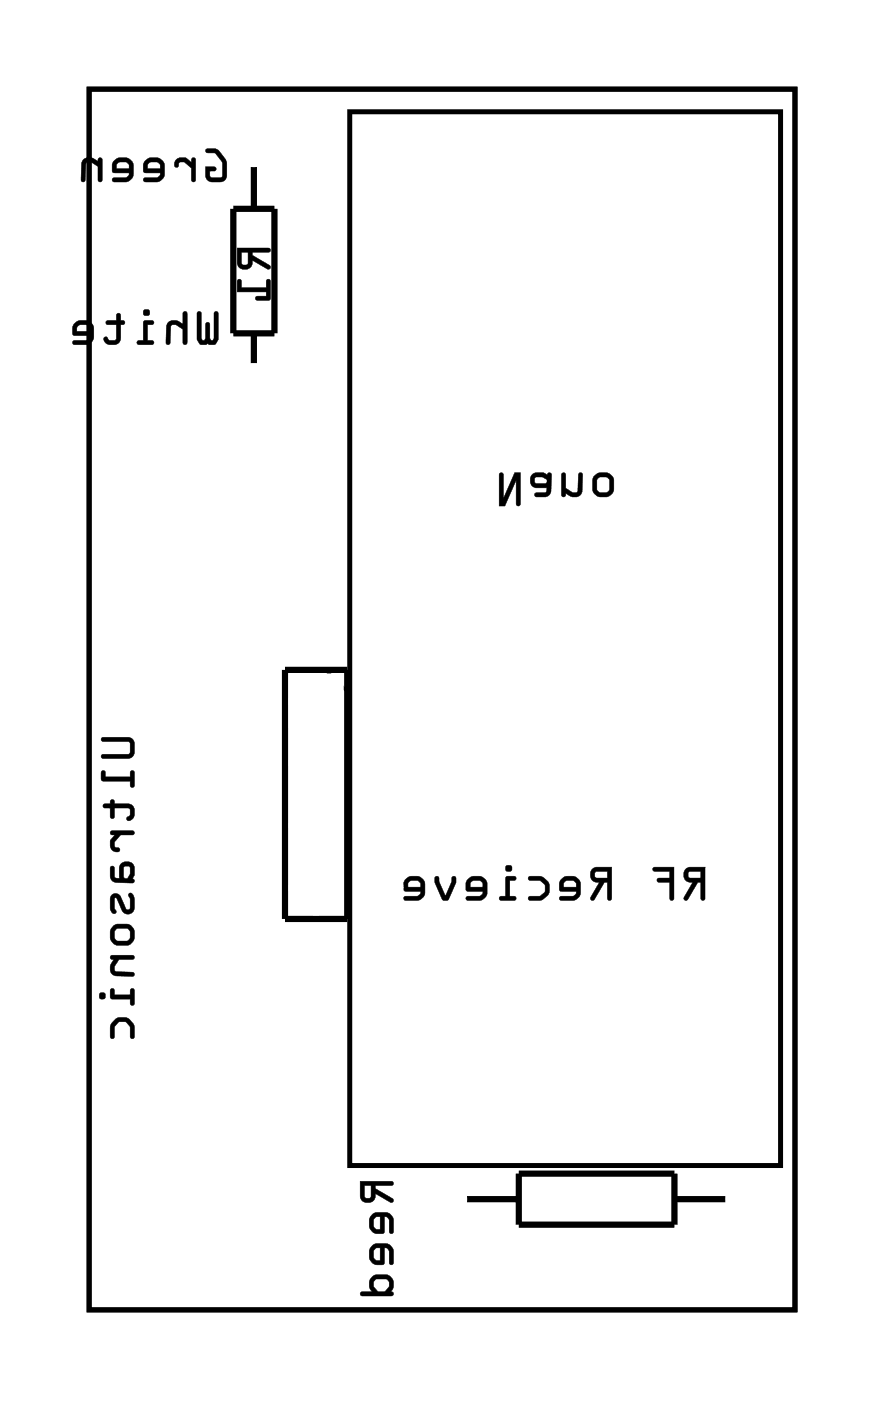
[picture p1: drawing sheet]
<svg xmlns="http://www.w3.org/2000/svg" width="36mm" height="57mm" viewBox="0 0 36 57" stroke-linecap="round" stroke-linejoin="round" font-family="sans-serif">
<path d="M3.6 3.6h28.8v49.8h-28.8zM14.3 4.6h17.5v42.9h-17.5z" fill="none" stroke="#000" stroke-width=".2"/>
<g fill="#000">
<path d="M3.6 3.6h28.8v49.8h-28.8zM3.6 3.6v49.8h28.8v-49.8z"/>
<path d="M8.1 12.7l-.1 1.2 .2 .2h.6l.1-.2v-1.1l-.1-.1-.1 .1v1l-.1 .1v-.1v-.6l-.1-.1-.1 .1v.6l-.1 .1-.1-1.1zM6.9 13.1l-.1 .2v.7h.1l.1-.7 .1-.1 .4 .2v.6h.1v-1.3l-.1 .1v.4l-.3-.1zM5.9 13.1l-.1 .8h-.2v.1l.6 .1 .1-.2h-.3v-.7h.2l.1-.1zM5.8 12.8a.15 .15 0 0 0 .3 0 .15 .15 0 0 0-.3 0zM4.3 13.1l.1 .1h.3v.6l-.2 .1-.2-.2-.1 .1a.35 .35 0 0 0 .4 .3 .35 .35 0 0 0 .3-.3v-.6h.2l-.2-.1v-.3h-.1l-.1 .3zM3 13.2v.2v.3h.7l-.2 .2h-.5v.1h.7l.1-.3v-.5l-.3-.1h-.3zM3.2 13.3h.3l.2 .2h-.6z"/>
<path d="M8.1 12.7l-.1 1.2 .2 .2 .3-.1 .3 .1 .1-.2v-1.1a.1 .1 0 0 0-.1-.1 .1 .1 0 0 0-.1 .1v1.1l-.1-.1v-.6a.1 .1 0 0 0-.1-.1 .1 .1 0 0 0-.1 .1v.6l-.1 .1-.1-1.1zM8.1 12.7l.1 .1 .1 1.1 .1-.1v-.6h.2v.6v.1l.1-.1v-1l.1-.1 .1 .1v1.1l-.1 .1h-.3h-.3l-.2-.1zM6.9 13.1l-.1 .9a.09 .09 0 0 0 0 .1 .09 .09 0 0 0 .1-.1l.1-.7 .2-.1 .3 .2v.6a.1 .1 0 0 0 0 .1 .1 .1 0 0 0 .1-.1v-1.2a.1 .1 0 0 0-.1-.1 .1 .1 0 0 0 0 .1v.4l-.3-.1zM6.9 13.2l.3-.1 .3 .1v-.4l.1-.1v1.3h-.1v-.6l-.3-.2-.2 .1-.1 .7h-.1v-.7zM5.9 13.1l-.1 .8h-.1a.1 .1 0 0 0-.1 .1 .1 .1 0 0 0 .1 .1h.5a.1 .1 0 0 0 .1-.1 .1 .1 0 0 0-.1-.1h-.2v-.7l.2 .1a.1 .1 0 0 0 .1-.1 .1 .1 0 0 0-.1-.1zM5.9 13.1h.4l-.1 .1h-.2v.7h.2v.1h-.6v-.1h.3zM5.8 12.8a.15 .15 0 0 0 .3 0 .15 .15 0 0 0-.3 0zM5.8 12.8a.15 .15 0 0 1 .3 0 .15 .15 0 0 1-.3 0zM4.3 13.1l.1 .1h.3v.6l-.2 .1-.1-.2-.2 .1a.21 .21 0 0 0 .1 .2 .21 .21 0 0 0 .2 .1h.3l.1-.2v-.7l.1 .1a.1 .1 0 0 0 .1-.1 .1 .1 0 0 0-.1-.1h-.1v-.2a.1 .1 0 0 0-.1-.1 .1 .1 0 0 0-.1 .1v.2zM4.3 13.1h.5v-.3h.1v.3l.2 .1h-.2v.6a.37 .37 0 0 1-.3 .3 .37 .37 0 0 1-.4-.3l.1-.1 .2 .2h.2l.1-.1v-.6h-.4zM3 13.2l-.1 .2 .1 .3h.7l-.2 .2h-.5a.1 .1 0 0 0-.1 .1 .1 .1 0 0 0 .1 .1h.5l.2-.1 .1-.1v-.5l-.2-.3h-.4zM3.1 13.2l.1-.1h.3l.3 .1v.5l-.1 .3h-.7v-.1h.5l.2-.2h-.7v-.3zM3.2 13.3h.3l.2 .2h-.6zM3.2 13.3l-.1 .2h.6l-.2-.2z"/>
<path d="M8.4 6.1v.1l.4 .1 .3 .4v.5h-.1h-.4v-.2h.2v-.2h-.4l.1 .5 .1 .1h.5l.2-.2a.92 .92 0 0 0-.6-1.1zM7.2 6.5l-.1 .2a.1 .1 0 0 0 .1 .1 .1 .1 0 0 0 .1-.1l.2-.1 .3 .3v.5h.2v-.9h-.2v.1l-.2-.2zM5.9 6.5l-.1 .2 .1 .3 .6 .1-.1 .1-.5 .1v.1h.6l.2-.3v-.5l-.3-.2h-.3zM6.1 6.7l.3-.1 .1 .3h-.5zM4.7 6.5l-.1 .2v.3l.7 .1-.2 .1-.5 .1v.1h.7l.1-.3v-.5l-.3-.2h-.3zM4.8 6.7l.4-.1 .1 .3h-.6zM3.4 6.5l-.1 .2v.7h.2v-.7l.1-.1 .4 .2v.6h.1v-.9h-.1v.1l-.3-.2z"/>
<path d="M8.4 6.1v.1l.4 .1 .2 .3v.6h-.4v-.2h.1a.1 .1 0 0 0 .1-.1 .1 .1 0 0 0-.1-.1h-.3l.1 .6h.1h.6l.1-.2-.1-.7-.3-.4zM8.4 6.1h.3l.2 .1a.9 .9 0 0 1 .2 1.2h-.5l-.2-.1v-.5l.4 .1v.1h-.2v.2l.4 .1 .1-.1-.1-.6-.2-.4h-.4zM7.2 6.5l-.1 .2a.11 .11 0 0 0 .1 .1 .11 .11 0 0 0 .1-.1l.2-.1 .3 .3v.4a.1 .1 0 0 0 .1 .1 .1 .1 0 0 0 .1-.1v-.8a.1 .1 0 0 0-.1-.1 .1 .1 0 0 0-.1 .1v.1l-.2-.2zM7.2 6.5l.4-.1 .2 .2v-.1h.2v.9h-.2v-.5l-.3-.3h-.2l-.1 .2zM5.9 6.5l-.1 .2 .1 .3 .6 .1-.1 .1h-.5a.1 .1 0 0 0-.1 .1 .1 .1 0 0 0 .1 .1h.5l.2-.1 .1-.1v-.5l-.2-.3h-.4zM5.9 6.6l.2-.2h.3l.3 .2v.5l-.2 .3h-.6v-.1h.5l.1-.2v-.1h-.6v-.3zM6.1 6.7l.3-.1 .1 .3h-.5zM6.1 6.6l-.1 .3h.5l-.1-.3zM4.7 6.5l-.1 .2v.3l.7 .1-.2 .1h-.4a.1 .1 0 0 0-.1 .1 .1 .1 0 0 0 .1 .1h.5l.1-.1 .1-.1 .1-.5-.3-.3h-.4zM4.7 6.6l.1-.2h.3l.3 .2v.5l-.1 .3h-.7v-.1h.6l.1-.2v-.1h-.7v-.3zM4.8 6.7l.4-.1 .1 .3h-.6zM4.8 6.6l-.1 .3h.6l-.1-.3zM3.4 6.5l-.1 .8a.09 .09 0 0 0 .1 .1 .09 .09 0 0 0 .1-.1v-.6l.2-.1 .3 .2v.5a.1 .1 0 0 0 .1 .1 .1 .1 0 0 0 .1-.1v-.8a.1 .1 0 0 0-.1-.1 .11 .11 0 0 0-.1 .2l-.3-.2zM3.4 6.5l.3-.1 .3 .2v-.1h.1v.9h-.1v-.6l-.3-.2-.2 .1v.7h-.2v-.7z"/>
<path d="M9.7 10.1v.6a.31 .31 0 0 0 .3 .3 .31 .31 0 0 0 .3-.4l.7 .4v-.1l-.7-.5v-.1h.6l.1-.1zM9.9 10.3h.2v.5h-.2zM9.7 11.4v.5h1.2v.2h-.4l-.1 .1h.6v-.8h-.1v.3h-1l-.1-.3z"/>
<path d="M9.7 10.1v.6a.32 .32 0 0 0 .3 .3 .32 .32 0 0 0 .3-.4l.6 .4a.1 .1 0 0 0 .1-.1 .1 .1 0 0 0 0-.1l-.7-.4v-.1h.6a.1 .1 0 0 0 .1-.1 .1 .1 0 0 0-.1-.1zM9.7 10.1l1.3 .1-.1 .1h-.6v.1l.7 .4v.2l-.7-.4a.31 .31 0 0 1-.3 .4 .31 .31 0 0 1-.3-.3zM9.9 10.3h.2v.5h-.2zM9.8 10.3l.1 .5h.2v-.5zM9.7 11.4v.5h1.2v.2h-.4a.1 .1 0 0 0-.1 .1 .1 .1 0 0 0 .1 .1l.5-.1v-.7a.1 .1 0 0 0-.1-.1 .1 .1 0 0 0 0 .1v.2h-1v-.3zM9.7 11.4h.1v.3h1.1v-.3h.1v.8h-.6l.1-.1h.4v-.2h-1.2z"/>
<path d="M20.4 19.3v1.4h.2l.5-1.1-.1 1a.1 .1 0 0 0 .1 .1 .1 .1 0 0 0 .1-.1v-1.3h-.2l-.5 1v-.9v-.1zM20.4 19.3l.1 .1v.9l.5-1h.2v1.3h-.1l-.1-1-.4 1h-.2zM21.7 19.4l-.1 .1 .1 .3 .6 .1v.2h-.4a.1 .1 0 0 0-.1 .1 .1 .1 0 0 0 .1 .1h.4l.2-.2v-.7a.09 .09 0 0 0-.1-.1 .09 .09 0 0 0-.1 .1l-.1-.1zM21.7 19.4l.2-.1 .4 .1 .2-.1v.7l-.1 .2h-.6l.1-.1h.4v-.2l-.6-.1-.1-.2zM21.8 19.5h.3l.2 .1v.1h-.4zM21.8 19.5l.1 .2h.4v-.1l-.2-.2zM22.9 19.3v.9a.1 .1 0 0 0 .1 .1 .11 .11 0 0 0 .1-.2 .39 .39 0 0 0 .7-.1v-.6a.09 .09 0 0 0-.1-.1 .09 .09 0 0 0-.1 .1v.6l-.2 .1-.3-.2v-.6zM22.9 19.3h.2v.6l.3 .2 .2-.1v-.7h.1l.1 .7a.32 .32 0 0 1-.5 .2l-.2-.1-.1 .1h-.1zM24.1 19.8a.51 .51 0 0 0 1 0 .51 .51 0 0 0-1 0zM24.1 19.8a.5 .5 0 0 1 1 0 .5 .5 0 0 1-1 0zM24.4 19.5h.1h.3v.5l-.3 .1-.1-.1zM24.4 19.5v.5l.1 .1h.3v-.6l-.1-.1z"/>
<path d="M20.4 19.3v1.3h.2l.5-1v1h.1v-1.3h-.2l-.5 1v-.9zM21.7 19.4l-.1 .1 .1 .3 .6 .1v.2h-.4l-.1 .1h.6l.1-.2v-.7l-.2 .1-.4-.1zM21.8 19.5h.3l.2 .1v.1h-.4zM22.9 19.3v.9h.2v-.1a.38 .38 0 0 0 .3 .2 .38 .38 0 0 0 .4-.3l-.1-.7h-.1v.7l-.1 .1-.4-.2v-.6zM24.1 19.8a.5 .5 0 0 0 1 0 .5 .5 0 0 0-1 0zM24.4 19.5h.3l.2 .1-.1 .4-.3 .1-.1-.1z"/>
<path d="M4.2 30.1v.1l1 .1h.1v.5h-1.1l-.1 .1h.1h1l.3-.1v-.6l-.2-.1zM4.2 31.5v.4h1.1v.2h.2l-.1-.7-.1 .1v.2h-1v-.2zM4.2 32.8l.1 .2h.2v.3l.1 .1 .1-.1v-.3h.6v.3l-.1 .1v.1a.35 .35 0 0 0 .3-.4 .35 .35 0 0 0-.3-.3h-.5l-.1-.2-.1 .2zM4.5 33.9v.1l.2 .1-.2 .2a.33 .33 0 0 0 0 .3 .33 .33 0 0 0 .3 .1 .12 .12 0 0 0 .1-.1 .12 .12 0 0 0-.2 0v-.2l.2-.3h.5l.1-.2zM4.5 35.4v.4l.2 .2h.8l-.1-.2 .1-.4a.31 .31 0 0 0-.3-.2 .31 .31 0 0 0-.3 .2v.4h-.2v-.4zM5.1 35.4h.2v.3l-.1 .1h-.2zM4.6 36.5l-.1 .5 .1 .3a.12 .12 0 0 0 .2-.1 .12 .12 0 0 0-.1-.2v-.4l.3 .5a.27 .27 0 0 0 .3 .2 .27 .27 0 0 0 .2-.3v-.4l-.1-.2-.2 .1 .1 .5-.1 .1-.3-.6-.2-.1zM4.5 38.2a.5 .5 0 0 0 1 0 .5 .5 0 0 0-1 0zM4.7 37.9h.5l.1 .1v.3l-.1 .1h-.4l-.1-.2zM4.5 39v.1h.1a.38 .38 0 0 0-.1 .4 .38 .38 0 0 0 .2 .3h.8l-.1-.1-.7-.1v-.2l.2-.3h.5l.1-.1zM4.5 40.3v.4l.8 .1v.2h.2l-.1-.7-.1 .1v.2h-.6v-.2zM4 40.6a.15 .15 0 0 0 .3 0 .15 .15 0 0 0-.3 0zM4.7 41.6l-.2 .3v.5l.2-.1v-.4l.1-.2h.3l.2 .2 .1 .5 .1-.1v-.4a.49 .49 0 0 0-.8-.3z"/>
<path d="M4.1 30.1l.1 .2h1h.1v.5h-1.1a.1 .1 0 0 0-.1 .1 .1 .1 0 0 0 .1 .1l1.1-.1 .2-.1v-.5l-.1-.2h-.2zM4.2 30.1h1.1l.2 .1v.6l-.3 .1h-1l-.1-.1h.1h1.1v-.5l-.1-.1h-1zM4.1 31.4l.1 .5h1.1v.1a.1 .1 0 0 0 .1 .1 .1 .1 0 0 0 .1-.1v-.5a.1 .1 0 0 0-.1-.1 .1 .1 0 0 0-.1 .1v.2h-1v-.2zM4.2 31.5h.1v.2h1v-.2l.1-.1 .1 .7h-.2v-.2h-1.1zM4.2 32.8v.2h.3v.3a.1 .1 0 0 0 .1 .1 .1 .1 0 0 0 .1-.1v-.3h.6v.2l-.1 .2v.1a.21 .21 0 0 0 .2 0 .21 .21 0 0 0 .1-.3v-.3l-.2-.1h-.6v-.1a.1 .1 0 0 0-.1-.1 .1 .1 0 0 0-.1 .1v.1zM4.2 32.8h.3l.1-.2 .1 .2h.5a.37 .37 0 0 1 .3 .3 .37 .37 0 0 1-.2 .4l-.1-.1 .1-.1v-.3h-.6v.3l-.1 .1-.1-.1v-.3l-.2-.1zM4.5 33.9v.1l.2 .1-.2 .2a.33 .33 0 0 0 0 .3 .33 .33 0 0 0 .3 .2 .14 .14 0 0 0 .1-.2 .14 .14 0 0 0-.2-.1v-.1l.2-.3h.5a.1 .1 0 0 0 .1-.1 .1 .1 0 0 0-.1-.1zM4.5 33.9h1l-.1 .1-.5 .1-.2 .2v.2l.2 .2a.23 .23 0 0 1-.3 0 .23 .23 0 0 1-.1-.2v-.2l.2-.2-.2-.1zM4.5 35.3v.4l.1 .2 .8 .1a.09 .09 0 0 0 .1-.1 .09 .09 0 0 0-.1-.1l.1-.4a.32 .32 0 0 0-.3-.3 .32 .32 0 0 0-.3 .3v.4h-.2v-.4zM4.5 35.4h.2v.4h.2v-.4a.31 .31 0 0 1 .3-.2 .31 .31 0 0 1 .3 .2l-.1 .5 .1 .1h-.8l-.2-.2zM5.1 35.4h.2v.3l-.1 .1h-.1zM5.1 35.3l-.1 .5h.2l.1-.1v-.3zM4.6 36.5l-.1 .1a.71 .71 0 0 0 .1 .7 .12 .12 0 0 0 .2-.1 .12 .12 0 0 0-.1-.2v-.4l.3 .5a.28 .28 0 0 0 .3 .2 .28 .28 0 0 0 .2-.3l-.1-.5a.12 .12 0 0 0-.1 0 .12 .12 0 0 0 0 .2v.4h-.1l-.3-.6-.2-.1zM4.6 36.5h.1h.2l.3 .6 .1-.1v-.5h.1l.1 .2v.4l-.2 .2-.3-.1-.3-.6v.5a.09 .09 0 0 1 0 .1 .09 .09 0 0 1-.1 .1l-.1-.3zM4.5 38.2a.51 .51 0 0 0 1 0 .51 .51 0 0 0-1 0zM4.5 38.2a.5 .5 0 0 1 1 0 .5 .5 0 0 1-1 0zM4.7 37.9h.5l.1 .1-.1 .4-.5-.1v-.3zM4.7 37.9v.3l.1 .2h.4l.1-.1v-.3l-.1-.1zM4.5 39v.1h.1a.39 .39 0 0 0 .1 .7h.7a.09 .09 0 0 0 .1 0 .09 .09 0 0 0-.1-.1l-.6-.1-.1-.2 .2-.3h.5a.1 .1 0 0 0 .1 0 .1 .1 0 0 0-.1-.1zM4.5 39h1l-.1 .1h-.6l-.1 .3v.2l.7 .1 .1 .1h-.8a.32 .32 0 0 1-.2-.5l.2-.2h-.2zM4.5 40.3v.4l.8 .1v.1a.1 .1 0 0 0 .1 .1 .1 .1 0 0 0 .1-.1v-.5a.1 .1 0 0 0-.1-.1 .1 .1 0 0 0-.1 .1v.2h-.6v-.2zM4.5 40.4h.2v.2h.6v-.2l.1-.1 .1 .7h-.2v-.3h-.7zM4 40.6a.15 .15 0 0 0 .3 0 .15 .15 0 0 0-.3 0zM4 40.6a.15 .15 0 0 1 .3 0 .15 .15 0 0 1-.3 0zM4.7 41.6l-.2 .3v.4a.1 .1 0 0 0 .1 .1 .1 .1 0 0 0 .1-.1v-.4l.2-.2h.3l.1 .2v.4a.1 .1 0 0 0 .1 .1 .1 .1 0 0 0 .1-.1l-.1-.6a.51 .51 0 0 0-.7-.1zM4.7 41.6l.2-.1 .4 .1 .2 .2v.5h-.2v-.4l-.2-.2h-.3l-.1 .2v.4h-.2v-.4z"/>
<path d="M28 35.5a.32 .32 0 0 0-.1 .3 .32 .32 0 0 0 .4 .2l-.4 .7h.1l.5-.7h.1v.6l.1 .1 .1-1.3zM28.1 35.6l.5-.1v.3h-.5zM26.7 35.4v.1h.6v.3h-.4l-.1 .1 .1 .1h.4v.6l.1 .1 .1-1.3zM24.2 35.5a.32 .32 0 0 0-.1 .3 .32 .32 0 0 0 .4 .2l-.4 .7h.1l.5-.7h.1v.6l.1 .1 .1-1.3zM24.3 35.6l.5-.1v.3h-.5zM22.9 35.9l-.1 .2v.2l.7 .1-.1 .2h-.5l-.1 .1h.7l.2-.3-.1-.5-.2-.2-.3 .1zM23 36l.4-.1 .1 .3h-.5zM21.6 35.8v.1h.4l.2 .2v.3l-.1 .1-.5 .1v.1h.4a.5 .5 0 0 0 .4-.5 .5 .5 0 0 0-.4-.5zM20.6 35.8v.8h-.2v.1h.6v-.1h-.2v-.7h.2l.1-.1zM20.6 35.4a.15 .15 0 0 0 .3 0 .15 .15 0 0 0-.3 0zM19.1 35.9l-.1 .2v.2l.7 .1-.1 .2h-.5l-.1 .1h.7l.2-.3-.1-.5-.2-.2-.3 .1zM19.2 36l.4-.1 .1 .3h-.5zM17.8 35.8l-.1 .2 .3 .7h.3l.3-.7v-.2h-.2l-.2 .8-.3-.8zM16.6 35.9l-.1 .2v.2l.7 .1-.2 .2h-.5v.1h.7l.1-.3v-.5l-.3-.2-.3 .1zM16.7 36l.4-.1 .1 .3h-.6zM15.3 35.8l-.1 .2a.1 .1 0 0 0 .1 .1 .1 .1 0 0 0 .1-.1l.2-.1 .3 .3v.5h.1v-.9h-.1v.1l-.2-.2z"/>
<path d="M28 35.4a.32 .32 0 0 0-.1 .4 .32 .32 0 0 0 .4 .2l-.4 .6a.1 .1 0 0 0 0 .1 .1 .1 0 0 0 .2 0l.4-.7h.1v.6a.1 .1 0 0 0 .1 .1 .1 .1 0 0 0 .1-.1v-1.2h-.6zM28 35.5l.8-.1-.1 1.3-.1-.1v-.6h-.1l-.4 .7h-.2l.4-.7a.31 .31 0 0 1-.4-.2 .31 .31 0 0 1 .1-.3zM28.1 35.6l.5-.1v.3h-.5zM28.1 35.6v.2h.5v-.3zM26.6 35.4l.1 .1h.6v.3h-.4a.1 .1 0 0 0-.1 .1 .1 .1 0 0 0 .1 .1h.4v.6a.1 .1 0 0 0 .1 .1 .1 .1 0 0 0 .1-.1v-1.2zM26.7 35.4h.8l-.1 1.3-.1-.1v-.6h-.4l-.1-.1 .1-.1h.4v-.3h-.6zM24.2 35.4a.32 .32 0 0 0-.1 .4 .32 .32 0 0 0 .4 .2l-.4 .6a.1 .1 0 0 0 0 .1 .1 .1 0 0 0 .2 0l.4-.7h.1v.6a.1 .1 0 0 0 .1 .1 .1 .1 0 0 0 .1-.1v-1.2h-.6zM24.2 35.5l.8-.1-.1 1.3-.1-.1v-.6h-.1l-.4 .7h-.2l.4-.7a.31 .31 0 0 1-.4-.2 .31 .31 0 0 1 .1-.3zM24.3 35.6l.5-.1v.3h-.5zM24.3 35.6v.2h.5v-.3zM22.9 35.9l-.1 .2v.2l.7 .1-.1 .1h-.5a.1 .1 0 0 0-.1 .1 .1 .1 0 0 0 .1 .1h.5h.2l.1-.2v-.4l-.2-.4h-.4zM22.9 35.9l.2-.1h.3l.2 .1 .1 .5-.2 .3h-.7l.1-.1h.5l.1-.2-.7-.1v-.2zM23.1 36l.3-.1 .1 .3h-.5zM23 36v.2h.5l-.1-.3zM21.6 35.8v.1h.4l.2 .2v.3l-.1 .1h-.5a.1 .1 0 0 0-.1 .1 .1 .1 0 0 0 .1 .1h.6a.49 .49 0 0 0 .1-.8l-.2-.2zM21.6 35.8h.5l.2 .1 .1 .2-.1 .4-.2 .2h-.5v-.1h.4l.2-.3v-.2l-.1-.2h-.5zM20.6 35.8v.8l-.1-.1a.1 .1 0 0 0-.1 .1 .1 .1 0 0 0 .1 .1h.5a.1 .1 0 0 0 .1-.1 .1 .1 0 0 0-.1-.1l-.2 .1v-.7h.2a.1 .1 0 0 0 .1-.1 .1 .1 0 0 0-.1-.1zM20.7 35.8h.3v.1h-.2v.7h.2v.1h-.6v-.1h.2zM20.6 35.4a.15 .15 0 0 0 .3 0 .15 .15 0 0 0-.3 0zM20.6 35.4a.15 .15 0 0 1 .3 0 .15 .15 0 0 1-.3 0zM19.1 35.9l-.1 .2v.2l.7 .1-.1 .1h-.5a.1 .1 0 0 0-.1 .1 .1 .1 0 0 0 .1 .1h.5h.2l.1-.2v-.4l-.3-.4h-.3zM19.1 35.9l.2-.1h.3l.2 .1 .1 .5-.2 .3h-.7l.1-.1h.5l.1-.2-.7-.1v-.2zM19.2 36l.4-.1 .1 .3h-.5zM19.2 36v.2h.5l-.1-.3zM17.8 35.8l-.1 .2 .4 .7h.2l.3-.9a.1 .1 0 0 0-.1-.1 .1 .1 0 0 0-.1 .1l-.2 .8-.3-.8zM17.8 35.8h.1l.3 .8 .2-.8h.2v.2l-.3 .7h-.3l-.3-.7zM16.6 35.9l-.1 .2v.2l.7 .1-.2 .1h-.4a.1 .1 0 0 0-.1 .1 .1 .1 0 0 0 .1 .1h.4h.2l.1-.2v-.4l-.2-.4h-.4zM16.6 35.9l.1-.1h.3l.3 .1v.5l-.1 .3h-.7v-.1h.5l.2-.2-.7-.1v-.2zM16.7 36l.4-.1 .1 .3h-.6zM16.7 36l-.1 .2h.6l-.1-.3zM15.3 35.8l-.1 .2a.11 .11 0 0 0 .1 .1 .11 .11 0 0 0 .1-.1l.2-.1 .3 .3v.4a.1 .1 0 0 0 .1 .1 .1 .1 0 0 0 .1-.1v-.8a.1 .1 0 0 0-.1-.1 .1 .1 0 0 0-.1 .1v.1l-.2-.2zM15.3 35.8h.4l.2 .2v-.2h.1v.9h-.1v-.5l-.3-.3h-.2l-.1 .2z"/>
<path d="M14.7 48.2v.6a.31 .31 0 0 0 .4 .3 .31 .31 0 0 0 .2-.4l.7 .4v-.2l-.7-.4v-.1h.7v-.2zM14.9 48.4h.2v.5l-.2-.1zM15.2 49.5l-.1 .3v.3l.1 .1 .2 .1h.3v-.7l.2 .2v.5h.1l.1-.6-.2-.2h-.2zM15.3 49.7l.2-.1v.6l-.2-.2zM15.2 50.8l-.1 .3v.2l.1 .2 .2 .1h.3v-.7l.2 .1v.5l.1 .1 .1-.6-.2-.2-.2-.1zM15.3 50.9h.2v.5l-.2-.1zM15.2 52.1l-.1 .2 .1 .4h-.5v.1h1.3v-.1h-.1l.2-.4-.2-.2-.2-.1zM15.3 52.2h.5l.1 .3-.2 .2h-.3l-.2-.2z"/>
<path d="M14.7 48.2v.6a.32 .32 0 0 0 .4 .3 .32 .32 0 0 0 .2-.4l.6 .4a.11 .11 0 0 0 .2-.1 .1 .1 0 0 0-.1-.1l-.7-.4v-.1h.7a.1 .1 0 0 0 .1-.1 .1 .1 0 0 0-.1-.1zM14.7 48.2h1.3v.2h-.7v.1l.7 .4v.1l-.7-.3a.31 .31 0 0 1-.2 .4 .31 .31 0 0 1-.4-.3zM14.9 48.4h.2v.5l-.2-.1zM14.9 48.4v.4l.2 .1v-.5zM15.2 49.5l-.1 .3v.3l.1 .1 .2 .1h.3v-.7l.2 .2v.4a.1 .1 0 0 0 .1 .1 .1 .1 0 0 0 .1-.1v-.5l-.2-.2-.2-.1zM15.2 49.5h.5l.2 .1 .1 .1v.6h-.1v-.5l-.2-.2v.7h-.3l-.2-.1-.1-.1v-.3zM15.3 49.7l.2-.1v.6l-.2-.2zM15.3 49.7l-.1 .4 .3 .1v-.6zM15.2 50.8l-.1 .3v.2l.1 .2 .2 .1h.3v-.7l.2 .1v.5a.1 .1 0 0 0 .1 .1 .1 .1 0 0 0 .1-.1v-.5l-.2-.2-.2-.1zM15.2 50.8l.5-.1 .2 .1 .1 .2v.6l-.1-.1v-.5l-.2-.1v.7h-.3l-.2-.1-.1-.2v-.2zM15.3 50.9h.2v.5l-.2-.1zM15.3 50.9l-.1 .4 .3 .1v-.5zM15.2 52.1l-.1 .2 .1 .4h-.4a.1 .1 0 0 0-.1 .1 .1 .1 0 0 0 .1 .1h1.2a.1 .1 0 0 0 .1-.1 .11 .11 0 0 0-.2-.1l.2-.2-.2-.4-.2-.1zM15.1 52.1l.3-.1 .5 .1 .1 .2v.2l-.1 .2h.1v.1h-1.3l.1-.1h.4l-.1-.2zM15.3 52.2h.5l.1 .1v.2l-.2 .2h-.3l-.1-.2zM15.3 52.2l-.1 .3 .2 .2h.3l.2-.2-.1-.3z"/>
</g>
<path d="M9.5 8.5h1.7v5.1h-1.7zM10.4 6.7v1.8M10.4 13.6v1.3M11.6 27.3h2.6v10.2h-2.6zM18.9 48.9h2.3M21.2 47.9h6.3v2.1h-6.3zM27.5 48.9h2.2" fill="none" stroke="#000" stroke-width=".25"/>
<path d="M13.3 27.3l.9 .9" fill="none" stroke="#000" stroke-width=".13"/>
<circle cx="15.4" cy="43.8" r=".67" fill="#fff"/>
<circle cx="15.4" cy="43.8" r=".67" fill="none" stroke="#fff" stroke-width=".69" stroke-linecap="butt"/>
<path d="M14.8 43.2h1.3v1.3h-1.3z" fill="#fff"/>
<path d="M14.8 43.2h1.3v1.3h-1.3z" fill="none" stroke="#fff" stroke-width=".69" stroke-linecap="butt"/>
<circle cx="15.4" cy="41.3" r=".67" fill="#fff"/>
<circle cx="15.4" cy="41.3" r=".67" fill="none" stroke="#fff" stroke-width=".69" stroke-linecap="butt"/>
<circle cx="15.4" cy="38.8" r=".67" fill="#fff"/>
<circle cx="15.4" cy="38.8" r=".67" fill="none" stroke="#fff" stroke-width=".69" stroke-linecap="butt"/>
<circle cx="15.4" cy="36.2" r=".67" fill="#fff"/>
<circle cx="15.4" cy="36.2" r=".67" fill="none" stroke="#fff" stroke-width=".69" stroke-linecap="butt"/>
<circle cx="15.4" cy="33.7" r=".67" fill="#fff"/>
<circle cx="15.4" cy="33.7" r=".67" fill="none" stroke="#fff" stroke-width=".69" stroke-linecap="butt"/>
<circle cx="15.4" cy="31.1" r=".67" fill="#fff"/>
<circle cx="15.4" cy="31.1" r=".67" fill="none" stroke="#fff" stroke-width=".69" stroke-linecap="butt"/>
<circle cx="15.4" cy="28.6" r=".67" fill="#fff"/>
<circle cx="15.4" cy="28.6" r=".67" fill="none" stroke="#fff" stroke-width=".69" stroke-linecap="butt"/>
<circle cx="15.4" cy="26.1" r=".67" fill="#fff"/>
<circle cx="15.4" cy="26.1" r=".67" fill="none" stroke="#fff" stroke-width=".69" stroke-linecap="butt"/>
<circle cx="15.4" cy="23.5" r=".67" fill="#fff"/>
<circle cx="15.4" cy="23.5" r=".67" fill="none" stroke="#fff" stroke-width=".69" stroke-linecap="butt"/>
<circle cx="15.4" cy="21" r=".67" fill="#fff"/>
<circle cx="15.4" cy="21" r=".67" fill="none" stroke="#fff" stroke-width=".69" stroke-linecap="butt"/>
<circle cx="15.4" cy="18.4" r=".67" fill="#fff"/>
<circle cx="15.4" cy="18.4" r=".67" fill="none" stroke="#fff" stroke-width=".69" stroke-linecap="butt"/>
<circle cx="15.4" cy="15.9" r=".67" fill="#fff"/>
<circle cx="15.4" cy="15.9" r=".67" fill="none" stroke="#fff" stroke-width=".69" stroke-linecap="butt"/>
<circle cx="15.4" cy="13.4" r=".67" fill="#fff"/>
<circle cx="15.4" cy="13.4" r=".67" fill="none" stroke="#fff" stroke-width=".69" stroke-linecap="butt"/>
<circle cx="15.4" cy="10.8" r=".67" fill="#fff"/>
<circle cx="15.4" cy="10.8" r=".67" fill="none" stroke="#fff" stroke-width=".69" stroke-linecap="butt"/>
<circle cx="15.4" cy="8.3" r=".67" fill="#fff"/>
<circle cx="15.4" cy="8.3" r=".67" fill="none" stroke="#fff" stroke-width=".69" stroke-linecap="butt"/>
<circle cx="30.7" cy="43.8" r=".67" fill="#fff"/>
<circle cx="30.7" cy="43.8" r=".67" fill="none" stroke="#fff" stroke-width=".69" stroke-linecap="butt"/>
<circle cx="30.7" cy="41.3" r=".67" fill="#fff"/>
<circle cx="30.7" cy="41.3" r=".67" fill="none" stroke="#fff" stroke-width=".69" stroke-linecap="butt"/>
<circle cx="30.7" cy="38.8" r=".67" fill="#fff"/>
<circle cx="30.7" cy="38.8" r=".67" fill="none" stroke="#fff" stroke-width=".69" stroke-linecap="butt"/>
<circle cx="30.7" cy="36.2" r=".67" fill="#fff"/>
<circle cx="30.7" cy="36.2" r=".67" fill="none" stroke="#fff" stroke-width=".69" stroke-linecap="butt"/>
<circle cx="30.7" cy="33.7" r=".67" fill="#fff"/>
<circle cx="30.7" cy="33.7" r=".67" fill="none" stroke="#fff" stroke-width=".69" stroke-linecap="butt"/>
<circle cx="30.7" cy="31.1" r=".67" fill="#fff"/>
<circle cx="30.7" cy="31.1" r=".67" fill="none" stroke="#fff" stroke-width=".69" stroke-linecap="butt"/>
<circle cx="30.7" cy="28.6" r=".67" fill="#fff"/>
<circle cx="30.7" cy="28.6" r=".67" fill="none" stroke="#fff" stroke-width=".69" stroke-linecap="butt"/>
<circle cx="30.7" cy="26.1" r=".67" fill="#fff"/>
<circle cx="30.7" cy="26.1" r=".67" fill="none" stroke="#fff" stroke-width=".69" stroke-linecap="butt"/>
<circle cx="30.7" cy="23.5" r=".67" fill="#fff"/>
<circle cx="30.7" cy="23.5" r=".67" fill="none" stroke="#fff" stroke-width=".69" stroke-linecap="butt"/>
<circle cx="30.7" cy="21" r=".67" fill="#fff"/>
<circle cx="30.7" cy="21" r=".67" fill="none" stroke="#fff" stroke-width=".69" stroke-linecap="butt"/>
<circle cx="30.7" cy="18.4" r=".67" fill="#fff"/>
<circle cx="30.7" cy="18.4" r=".67" fill="none" stroke="#fff" stroke-width=".69" stroke-linecap="butt"/>
<circle cx="30.7" cy="15.9" r=".67" fill="#fff"/>
<circle cx="30.7" cy="15.9" r=".67" fill="none" stroke="#fff" stroke-width=".69" stroke-linecap="butt"/>
<circle cx="30.7" cy="13.4" r=".67" fill="#fff"/>
<circle cx="30.7" cy="13.4" r=".67" fill="none" stroke="#fff" stroke-width=".69" stroke-linecap="butt"/>
<circle cx="30.7" cy="10.8" r=".67" fill="#fff"/>
<circle cx="30.7" cy="10.8" r=".67" fill="none" stroke="#fff" stroke-width=".69" stroke-linecap="butt"/>
<circle cx="30.7" cy="8.3" r=".67" fill="#fff"/>
<circle cx="30.7" cy="8.3" r=".67" fill="none" stroke="#fff" stroke-width=".69" stroke-linecap="butt"/>
<circle cx="15.4" cy="43.8" r=".67" fill="#fff"/>
<circle cx="15.4" cy="43.8" r=".67" fill="none" stroke="#fff" stroke-width=".69" stroke-linecap="butt"/>
<path d="M14.8 43.2h1.3v1.3h-1.3z" fill="#fff"/>
<path d="M14.8 43.2h1.3v1.3h-1.3z" fill="none" stroke="#fff" stroke-width=".69" stroke-linecap="butt"/>
<circle cx="15.4" cy="41.3" r=".67" fill="#fff"/>
<circle cx="15.4" cy="41.3" r=".67" fill="none" stroke="#fff" stroke-width=".69" stroke-linecap="butt"/>
<circle cx="15.4" cy="38.8" r=".67" fill="#fff"/>
<circle cx="15.4" cy="38.8" r=".67" fill="none" stroke="#fff" stroke-width=".69" stroke-linecap="butt"/>
<circle cx="15.4" cy="36.2" r=".67" fill="#fff"/>
<circle cx="15.4" cy="36.2" r=".67" fill="none" stroke="#fff" stroke-width=".69" stroke-linecap="butt"/>
<circle cx="15.4" cy="33.7" r=".67" fill="#fff"/>
<circle cx="15.4" cy="33.7" r=".67" fill="none" stroke="#fff" stroke-width=".69" stroke-linecap="butt"/>
<circle cx="15.4" cy="31.1" r=".67" fill="#fff"/>
<circle cx="15.4" cy="31.1" r=".67" fill="none" stroke="#fff" stroke-width=".69" stroke-linecap="butt"/>
<circle cx="15.4" cy="28.6" r=".67" fill="#fff"/>
<circle cx="15.4" cy="28.6" r=".67" fill="none" stroke="#fff" stroke-width=".69" stroke-linecap="butt"/>
<circle cx="15.4" cy="26.1" r=".67" fill="#fff"/>
<circle cx="15.4" cy="26.1" r=".67" fill="none" stroke="#fff" stroke-width=".69" stroke-linecap="butt"/>
<circle cx="15.4" cy="23.5" r=".67" fill="#fff"/>
<circle cx="15.4" cy="23.5" r=".67" fill="none" stroke="#fff" stroke-width=".69" stroke-linecap="butt"/>
<circle cx="15.4" cy="21" r=".67" fill="#fff"/>
<circle cx="15.4" cy="21" r=".67" fill="none" stroke="#fff" stroke-width=".69" stroke-linecap="butt"/>
<circle cx="15.4" cy="18.4" r=".67" fill="#fff"/>
<circle cx="15.4" cy="18.4" r=".67" fill="none" stroke="#fff" stroke-width=".69" stroke-linecap="butt"/>
<circle cx="15.4" cy="15.9" r=".67" fill="#fff"/>
<circle cx="15.4" cy="15.9" r=".67" fill="none" stroke="#fff" stroke-width=".69" stroke-linecap="butt"/>
<circle cx="15.4" cy="13.4" r=".67" fill="#fff"/>
<circle cx="15.4" cy="13.4" r=".67" fill="none" stroke="#fff" stroke-width=".69" stroke-linecap="butt"/>
<circle cx="15.4" cy="10.8" r=".67" fill="#fff"/>
<circle cx="15.4" cy="10.8" r=".67" fill="none" stroke="#fff" stroke-width=".69" stroke-linecap="butt"/>
<circle cx="15.4" cy="8.3" r=".67" fill="#fff"/>
<circle cx="15.4" cy="8.3" r=".67" fill="none" stroke="#fff" stroke-width=".69" stroke-linecap="butt"/>
<circle cx="30.7" cy="43.8" r=".67" fill="#fff"/>
<circle cx="30.7" cy="43.8" r=".67" fill="none" stroke="#fff" stroke-width=".69" stroke-linecap="butt"/>
<circle cx="30.7" cy="41.3" r=".67" fill="#fff"/>
<circle cx="30.7" cy="41.3" r=".67" fill="none" stroke="#fff" stroke-width=".69" stroke-linecap="butt"/>
<circle cx="30.7" cy="38.8" r=".67" fill="#fff"/>
<circle cx="30.7" cy="38.8" r=".67" fill="none" stroke="#fff" stroke-width=".69" stroke-linecap="butt"/>
<circle cx="30.7" cy="36.2" r=".67" fill="#fff"/>
<circle cx="30.7" cy="36.2" r=".67" fill="none" stroke="#fff" stroke-width=".69" stroke-linecap="butt"/>
<circle cx="30.7" cy="33.7" r=".67" fill="#fff"/>
<circle cx="30.7" cy="33.7" r=".67" fill="none" stroke="#fff" stroke-width=".69" stroke-linecap="butt"/>
<circle cx="30.7" cy="31.1" r=".67" fill="#fff"/>
<circle cx="30.7" cy="31.1" r=".67" fill="none" stroke="#fff" stroke-width=".69" stroke-linecap="butt"/>
<circle cx="30.7" cy="28.6" r=".67" fill="#fff"/>
<circle cx="30.7" cy="28.6" r=".67" fill="none" stroke="#fff" stroke-width=".69" stroke-linecap="butt"/>
<circle cx="30.7" cy="26.1" r=".67" fill="#fff"/>
<circle cx="30.7" cy="26.1" r=".67" fill="none" stroke="#fff" stroke-width=".69" stroke-linecap="butt"/>
<circle cx="30.7" cy="23.5" r=".67" fill="#fff"/>
<circle cx="30.7" cy="23.5" r=".67" fill="none" stroke="#fff" stroke-width=".69" stroke-linecap="butt"/>
<circle cx="30.7" cy="21" r=".67" fill="#fff"/>
<circle cx="30.7" cy="21" r=".67" fill="none" stroke="#fff" stroke-width=".69" stroke-linecap="butt"/>
<circle cx="30.7" cy="18.4" r=".67" fill="#fff"/>
<circle cx="30.7" cy="18.4" r=".67" fill="none" stroke="#fff" stroke-width=".69" stroke-linecap="butt"/>
<circle cx="30.7" cy="15.9" r=".67" fill="#fff"/>
<circle cx="30.7" cy="15.9" r=".67" fill="none" stroke="#fff" stroke-width=".69" stroke-linecap="butt"/>
<circle cx="30.7" cy="13.4" r=".67" fill="#fff"/>
<circle cx="30.7" cy="13.4" r=".67" fill="none" stroke="#fff" stroke-width=".69" stroke-linecap="butt"/>
<circle cx="30.7" cy="10.8" r=".67" fill="#fff"/>
<circle cx="30.7" cy="10.8" r=".67" fill="none" stroke="#fff" stroke-width=".69" stroke-linecap="butt"/>
<circle cx="30.7" cy="8.3" r=".67" fill="#fff"/>
<circle cx="30.7" cy="8.3" r=".67" fill="none" stroke="#fff" stroke-width=".69" stroke-linecap="butt"/>
<circle cx="12.9" cy="8.3" r=".6" fill="#fff"/>
<circle cx="12.9" cy="8.3" r=".6" fill="none" stroke="#fff" stroke-width=".65" stroke-linecap="butt"/>
<path d="M12.3 7.7h1.2v1.2h-1.2z" fill="#fff"/>
<path d="M12.3 7.7h1.2v1.2h-1.2z" fill="none" stroke="#fff" stroke-width=".65" stroke-linecap="butt"/>
<circle cx="12.9" cy="5.8" r=".6" fill="#fff"/>
<circle cx="12.9" cy="5.8" r=".6" fill="none" stroke="#fff" stroke-width=".65" stroke-linecap="butt"/>
<circle cx="12.9" cy="8.3" r=".6" fill="#fff"/>
<circle cx="12.9" cy="8.3" r=".6" fill="none" stroke="#fff" stroke-width=".65" stroke-linecap="butt"/>
<path d="M12.3 7.7h1.2v1.2h-1.2z" fill="#fff"/>
<path d="M12.3 7.7h1.2v1.2h-1.2z" fill="none" stroke="#fff" stroke-width=".65" stroke-linecap="butt"/>
<circle cx="12.9" cy="5.8" r=".6" fill="#fff"/>
<circle cx="12.9" cy="5.8" r=".6" fill="none" stroke="#fff" stroke-width=".65" stroke-linecap="butt"/>
<circle cx="12.9" cy="13.4" r=".6" fill="#fff"/>
<circle cx="12.9" cy="13.4" r=".6" fill="none" stroke="#fff" stroke-width=".65" stroke-linecap="butt"/>
<path d="M12.3 12.8h1.2v1.2h-1.2z" fill="#fff"/>
<path d="M12.3 12.8h1.2v1.2h-1.2z" fill="none" stroke="#fff" stroke-width=".65" stroke-linecap="butt"/>
<circle cx="12.9" cy="10.9" r=".6" fill="#fff"/>
<circle cx="12.9" cy="10.9" r=".6" fill="none" stroke="#fff" stroke-width=".65" stroke-linecap="butt"/>
<circle cx="12.9" cy="13.4" r=".6" fill="#fff"/>
<circle cx="12.9" cy="13.4" r=".6" fill="none" stroke="#fff" stroke-width=".65" stroke-linecap="butt"/>
<path d="M12.3 12.8h1.2v1.2h-1.2z" fill="#fff"/>
<path d="M12.3 12.8h1.2v1.2h-1.2z" fill="none" stroke="#fff" stroke-width=".65" stroke-linecap="butt"/>
<circle cx="12.9" cy="10.9" r=".6" fill="#fff"/>
<circle cx="12.9" cy="10.9" r=".6" fill="none" stroke="#fff" stroke-width=".65" stroke-linecap="butt"/>
<circle cx="10.4" cy="5.7" r=".7" fill="#fff"/>
<circle cx="10.4" cy="5.7" r=".7" fill="none" stroke="#fff" stroke-width=".76" stroke-linecap="butt"/>
<circle cx="10.4" cy="15.9" r=".7" fill="#fff"/>
<circle cx="10.4" cy="15.9" r=".7" fill="none" stroke="#fff" stroke-width=".76" stroke-linecap="butt"/>
<circle cx="10.4" cy="5.7" r=".7" fill="#fff"/>
<circle cx="10.4" cy="5.7" r=".7" fill="none" stroke="#fff" stroke-width=".76" stroke-linecap="butt"/>
<circle cx="10.4" cy="15.9" r=".7" fill="#fff"/>
<circle cx="10.4" cy="15.9" r=".7" fill="none" stroke="#fff" stroke-width=".76" stroke-linecap="butt"/>
<path d="M12.2 27.9h1.4v1.4h-1.4z" fill="#fff"/>
<path d="M12.2 27.9h1.4v1.4h-1.4z" fill="none" stroke="#fff" stroke-width=".76" stroke-linecap="butt"/>
<circle cx="12.9" cy="28.6" r=".74" fill="#fff"/>
<circle cx="12.9" cy="28.6" r=".74" fill="none" stroke="#fff" stroke-width=".76" stroke-linecap="butt"/>
<circle cx="12.9" cy="31.1" r=".74" fill="#fff"/>
<circle cx="12.9" cy="31.1" r=".74" fill="none" stroke="#fff" stroke-width=".76" stroke-linecap="butt"/>
<circle cx="12.9" cy="33.7" r=".74" fill="#fff"/>
<circle cx="12.9" cy="33.7" r=".74" fill="none" stroke="#fff" stroke-width=".76" stroke-linecap="butt"/>
<circle cx="12.9" cy="36.2" r=".74" fill="#fff"/>
<circle cx="12.9" cy="36.2" r=".74" fill="none" stroke="#fff" stroke-width=".76" stroke-linecap="butt"/>
<path d="M12.2 27.9h1.4v1.4h-1.4z" fill="#fff"/>
<path d="M12.2 27.9h1.4v1.4h-1.4z" fill="none" stroke="#fff" stroke-width=".76" stroke-linecap="butt"/>
<circle cx="12.9" cy="28.6" r=".74" fill="#fff"/>
<circle cx="12.9" cy="28.6" r=".74" fill="none" stroke="#fff" stroke-width=".76" stroke-linecap="butt"/>
<circle cx="12.9" cy="31.1" r=".74" fill="#fff"/>
<circle cx="12.9" cy="31.1" r=".74" fill="none" stroke="#fff" stroke-width=".76" stroke-linecap="butt"/>
<circle cx="12.9" cy="33.7" r=".74" fill="#fff"/>
<circle cx="12.9" cy="33.7" r=".74" fill="none" stroke="#fff" stroke-width=".76" stroke-linecap="butt"/>
<circle cx="12.9" cy="36.2" r=".74" fill="#fff"/>
<circle cx="12.9" cy="36.2" r=".74" fill="none" stroke="#fff" stroke-width=".76" stroke-linecap="butt"/>
<circle cx="5.3" cy="21" r=".7" fill="#fff"/>
<circle cx="5.3" cy="21" r=".7" fill="none" stroke="#fff" stroke-width=".66" stroke-linecap="butt"/>
<circle cx="5.3" cy="23.5" r=".7" fill="#fff"/>
<circle cx="5.3" cy="23.5" r=".7" fill="none" stroke="#fff" stroke-width=".66" stroke-linecap="butt"/>
<circle cx="5.3" cy="26.1" r=".7" fill="#fff"/>
<circle cx="5.3" cy="26.1" r=".7" fill="none" stroke="#fff" stroke-width=".66" stroke-linecap="butt"/>
<circle cx="5.3" cy="28.6" r=".7" fill="#fff"/>
<circle cx="5.3" cy="28.6" r=".7" fill="none" stroke="#fff" stroke-width=".66" stroke-linecap="butt"/>
<circle cx="5.3" cy="21" r=".7" fill="#fff"/>
<circle cx="5.3" cy="21" r=".7" fill="none" stroke="#fff" stroke-width=".66" stroke-linecap="butt"/>
<circle cx="5.3" cy="23.5" r=".7" fill="#fff"/>
<circle cx="5.3" cy="23.5" r=".7" fill="none" stroke="#fff" stroke-width=".66" stroke-linecap="butt"/>
<circle cx="5.3" cy="26.1" r=".7" fill="#fff"/>
<circle cx="5.3" cy="26.1" r=".7" fill="none" stroke="#fff" stroke-width=".66" stroke-linecap="butt"/>
<circle cx="5.3" cy="28.6" r=".7" fill="#fff"/>
<circle cx="5.3" cy="28.6" r=".7" fill="none" stroke="#fff" stroke-width=".66" stroke-linecap="butt"/>
<circle cx="30.7" cy="48.9" r=".7" fill="#fff"/>
<circle cx="30.7" cy="48.9" r=".7" fill="none" stroke="#fff" stroke-width=".76" stroke-linecap="butt"/>
<circle cx="18" cy="48.9" r=".7" fill="#fff"/>
<circle cx="18" cy="48.9" r=".7" fill="none" stroke="#fff" stroke-width=".76" stroke-linecap="butt"/>
<circle cx="30.7" cy="48.9" r=".7" fill="#fff"/>
<circle cx="30.7" cy="48.9" r=".7" fill="none" stroke="#fff" stroke-width=".76" stroke-linecap="butt"/>
<circle cx="18" cy="48.9" r=".7" fill="#fff"/>
<circle cx="18" cy="48.9" r=".7" fill="none" stroke="#fff" stroke-width=".76" stroke-linecap="butt"/>
<path d="M24.9 50.7h1.4v1.5h-1.4z" fill="#fff"/>
<path d="M24.9 50.7h1.4v1.5h-1.4z" fill="none" stroke="#fff" stroke-width=".76" stroke-linecap="butt"/>
<circle cx="25.6" cy="51.5" r=".74" fill="#fff"/>
<circle cx="25.6" cy="51.5" r=".74" fill="none" stroke="#fff" stroke-width=".76" stroke-linecap="butt"/>
<circle cx="23.1" cy="51.5" r=".74" fill="#fff"/>
<circle cx="23.1" cy="51.5" r=".74" fill="none" stroke="#fff" stroke-width=".76" stroke-linecap="butt"/>
<circle cx="9.1" cy="21.5" r=".35" fill="#fff"/>
<circle cx="9.1" cy="21.5" r=".35" fill="none" stroke="#fff" stroke-width=".55"/>
<circle cx="13.3" cy="45.2" r=".35" fill="#fff"/>
<circle cx="13.3" cy="45.2" r=".35" fill="none" stroke="#fff" stroke-width=".55"/>
</svg>
